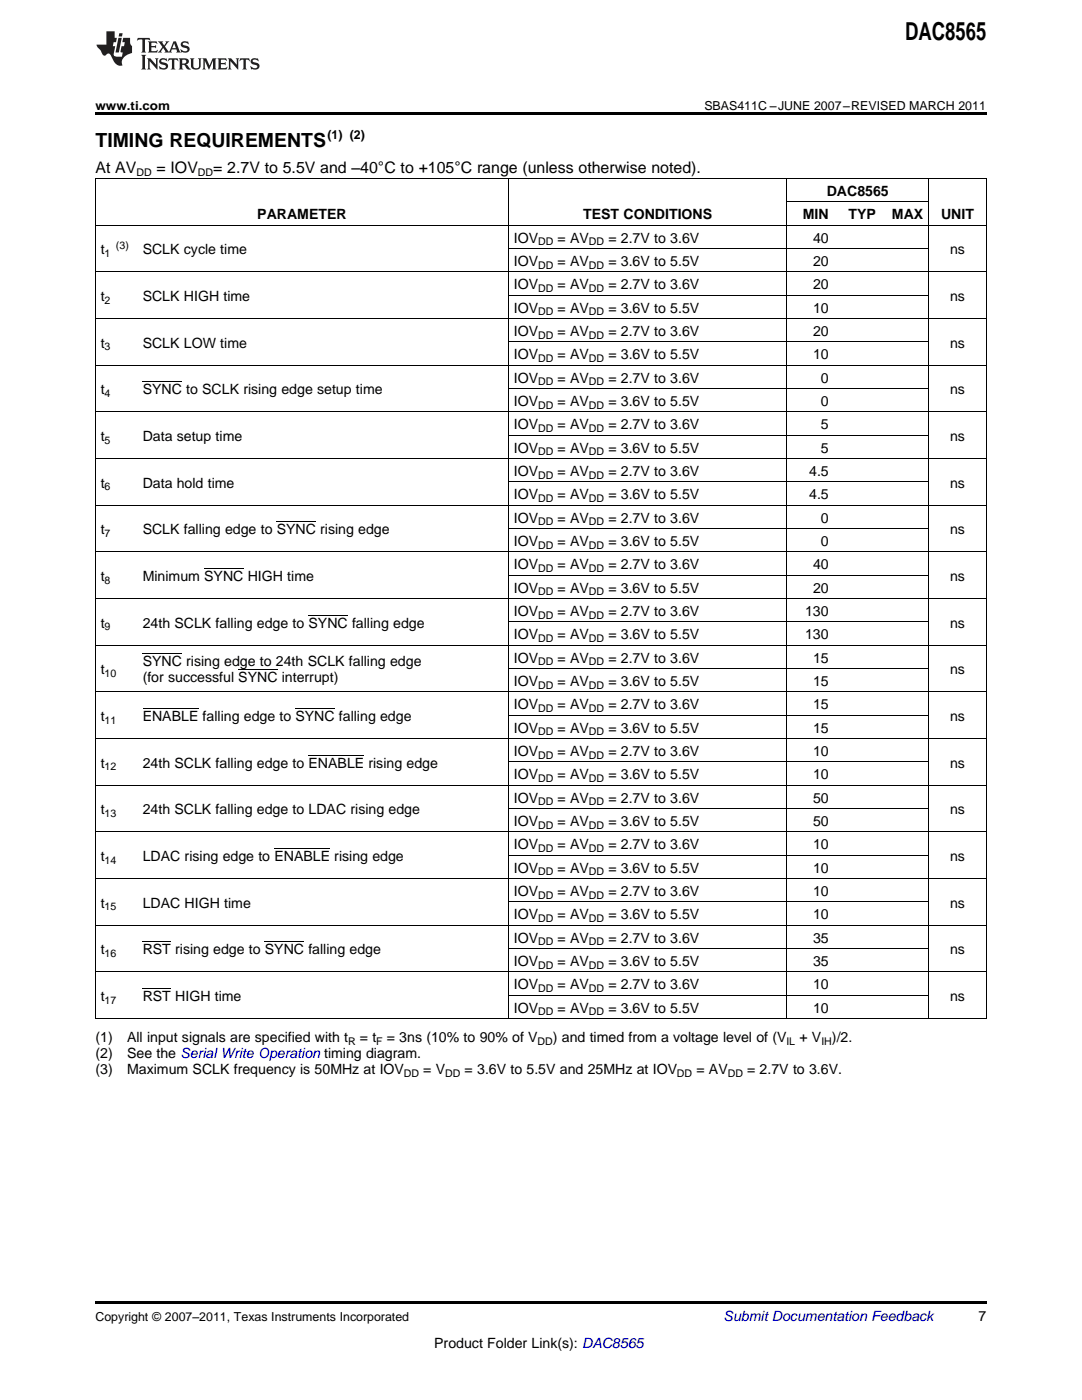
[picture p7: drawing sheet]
<svg xmlns="http://www.w3.org/2000/svg" width="216mm" height="279mm" viewBox="0 0 216 279" stroke-linecap="round" stroke-linejoin="round" font-family="sans-serif">
<defs><g id="words">
<text font-size="4.9" x="180.6" y="7.9">DAC8565</text>
<text font-size="3.9" x="19" y="29.3">TIMING REQUIREMENTS</text>
<g font-size="3.2">
<text x="19" y="34.4">At AV</text>
<text x="31.2" y="34.4">= IOV</text>
<text x="42.5" y="34.4">= 2.7V to 5.5V and –40°C to +105°C range (unless otherwise noted).</text>
</g>
<g font-size="2.8">
<text x="165" y="39.1">DAC8565</text>
<text x="51.3" y="43.7">PARAMETER</text>
<text x="116.3" y="43.7">TEST CONDITIONS</text>
<text x="160.2" y="43.7">MIN</text>
<text x="169.3" y="43.7">TYP</text>
<text x="178" y="43.7">MAX</text>
<text x="187.8" y="43.7">UNIT</text>
<text x="20.1" y="50.7">t</text>
<text x="28.5" y="50.7">SCLK cycle time</text>
<text x="102.6" y="48.4">IOV</text>
<text x="102.6" y="53.1">IOV</text>
<text x="111.3" y="48.4">= AV</text>
<text x="111.3" y="53.1">= AV</text>
<text x="121.4" y="48.4">= 2.7V to 3.6V</text>
<text x="121.4" y="53.1">= 3.6V to 5.5V</text>
<text x="162.2" y="48.4">40</text>
<text x="162.2" y="53.1">20</text>
<text x="189.6" y="50.7">ns</text>
<text x="102.6" y="57.7">IOV</text>
<text x="111.3" y="57.7">= AV</text>
<text x="121.4" y="57.7">= 2.7V to 3.6V</text>
<text x="162.2" y="57.7">20</text>
<text x="20.1" y="60">t</text>
<text x="28.5" y="60">SCLK HIGH time</text>
<text x="102.6" y="62.4">IOV</text>
<text x="111.3" y="62.4">= AV</text>
<text x="121.4" y="62.4">= 3.6V to 5.5V</text>
<text x="162.2" y="62.4">10</text>
<text x="189.6" y="60">ns</text>
<text x="20.1" y="69.4">t</text>
<text x="28.5" y="69.4">SCLK LOW time</text>
<text x="102.6" y="67">IOV</text>
<text x="102.6" y="71.7">IOV</text>
<text x="111.3" y="67">= AV</text>
<text x="111.3" y="71.7">= AV</text>
<text x="121.4" y="67">= 2.7V to 3.6V</text>
<text x="121.4" y="71.7">= 3.6V to 5.5V</text>
<text x="162.2" y="67">20</text>
<text x="162.2" y="71.7">10</text>
<text x="189.6" y="69.4">ns</text>
<text x="102.6" y="76.3">IOV</text>
<text x="111.3" y="76.3">= AV</text>
<text x="121.4" y="76.3">= 2.7V to 3.6V</text>
<text x="163.8" y="76.3">0</text>
<text x="20.1" y="78.7">t</text>
<text x="28.5" y="78.7">SYNC to SCLK rising edge setup time</text>
<text x="102.6" y="81">IOV</text>
<text x="111.3" y="81">= AV</text>
<text x="121.4" y="81">= 3.6V to 5.5V</text>
<text x="163.8" y="81">0</text>
<text x="189.6" y="78.7">ns</text>
<text x="20.1" y="88">t</text>
<text x="28.5" y="88">Data setup time</text>
<text x="102.6" y="85.7">IOV</text>
<text x="111.3" y="85.7">= AV</text>
<text x="121.4" y="85.7">= 2.7V to 3.6V</text>
<text x="163.8" y="85.7">5</text>
<text x="189.6" y="88">ns</text>
<text x="102.6" y="90.3">IOV</text>
<text x="102.6" y="95">IOV</text>
<text x="111.3" y="90.3">= AV</text>
<text x="111.3" y="95">= AV</text>
<text x="121.4" y="90.3">= 3.6V to 5.5V</text>
<text x="121.4" y="95">= 2.7V to 3.6V</text>
<text x="161.5" y="95">4.5</text>
<text x="163.8" y="90.3">5</text>
<text x="20.1" y="97.3">t</text>
<text x="28.5" y="97.3">Data hold time</text>
<text x="102.6" y="99.6">IOV</text>
<text x="111.3" y="99.6">= AV</text>
<text x="121.4" y="99.6">= 3.6V to 5.5V</text>
<text x="161.5" y="99.6">4.5</text>
<text x="189.6" y="97.3">ns</text>
<text x="20.1" y="106.6">t</text>
<text x="28.5" y="106.6">SCLK falling edge to SYNC rising edge</text>
<text x="102.6" y="104.3">IOV</text>
<text x="111.3" y="104.3">= AV</text>
<text x="121.4" y="104.3">= 2.7V to 3.6V</text>
<text x="163.8" y="104.3">0</text>
<text x="189.6" y="106.6">ns</text>
<text x="102.6" y="108.9">IOV</text>
<text x="102.6" y="113.6">IOV</text>
<text x="111.3" y="108.9">= AV</text>
<text x="111.3" y="113.6">= AV</text>
<text x="121.4" y="108.9">= 3.6V to 5.5V</text>
<text x="121.4" y="113.6">= 2.7V to 3.6V</text>
<text x="162.2" y="113.6">40</text>
<text x="163.8" y="108.9">0</text>
<text x="20.1" y="115.9">t</text>
<text x="28.5" y="115.9">Minimum SYNC HIGH time</text>
<text x="102.6" y="118.3">IOV</text>
<text x="111.3" y="118.3">= AV</text>
<text x="121.4" y="118.3">= 3.6V to 5.5V</text>
<text x="162.2" y="118.3">20</text>
<text x="189.6" y="115.9">ns</text>
<text x="20.1" y="125.2">t</text>
<text x="28.5" y="125.2">24th SCLK falling edge to SYNC falling edge</text>
<text x="102.6" y="122.9">IOV</text>
<text x="111.3" y="122.9">= AV</text>
<text x="121.4" y="122.9">= 2.7V to 3.6V</text>
<text x="160.7" y="122.9">130</text>
<text x="189.6" y="125.2">ns</text>
<text x="102.6" y="127.6">IOV</text>
<text x="111.3" y="127.6">= AV</text>
<text x="121.4" y="127.6">= 3.6V to 5.5V</text>
<text x="160.7" y="127.6">130</text>
<text x="20.1" y="134.5">t</text>
<text x="28.5" y="133">SYNC rising edge to 24th SCLK falling edge</text>
<text x="28.5" y="136.1">(for successful SYNC interrupt)</text>
<text x="102.6" y="132.2">IOV</text>
<text x="102.6" y="136.9">IOV</text>
<text x="111.3" y="132.2">= AV</text>
<text x="111.3" y="136.9">= AV</text>
<text x="121.4" y="132.2">= 2.7V to 3.6V</text>
<text x="121.4" y="136.9">= 3.6V to 5.5V</text>
<text x="162.2" y="132.2">15</text>
<text x="162.2" y="136.9">15</text>
<text x="189.6" y="134.5">ns</text>
<text x="20.1" y="143.9">t</text>
<text x="28.5" y="143.9">ENABLE falling edge to SYNC falling edge</text>
<text x="102.6" y="141.5">IOV</text>
<text x="111.3" y="141.5">= AV</text>
<text x="121.4" y="141.5">= 2.7V to 3.6V</text>
<text x="162.2" y="141.5">15</text>
<text x="189.6" y="143.9">ns</text>
<text x="102.6" y="146.2">IOV</text>
<text x="111.3" y="146.2">= AV</text>
<text x="121.4" y="146.2">= 3.6V to 5.5V</text>
<text x="162.2" y="146.2">15</text>
<text x="20.1" y="153.2">t</text>
<text x="28.5" y="153.2">24th SCLK falling edge to ENABLE rising edge</text>
<text x="102.6" y="150.8">IOV</text>
<text x="102.6" y="155.5">IOV</text>
<text x="111.3" y="150.8">= AV</text>
<text x="111.3" y="155.5">= AV</text>
<text x="121.4" y="150.8">= 2.7V to 3.6V</text>
<text x="121.4" y="155.5">= 3.6V to 5.5V</text>
<text x="162.2" y="150.8">10</text>
<text x="162.2" y="155.5">10</text>
<text x="189.6" y="153.2">ns</text>
<text x="102.6" y="160.2">IOV</text>
<text x="111.3" y="160.2">= AV</text>
<text x="121.4" y="160.2">= 2.7V to 3.6V</text>
<text x="162.2" y="160.2">50</text>
<text x="20.1" y="162.5">t</text>
<text x="28.5" y="162.5">24th SCLK falling edge to LDAC rising edge</text>
<text x="102.6" y="164.8">IOV</text>
<text x="111.3" y="164.8">= AV</text>
<text x="121.4" y="164.8">= 3.6V to 5.5V</text>
<text x="162.2" y="164.8">50</text>
<text x="189.6" y="162.5">ns</text>
<text x="20.1" y="171.8">t</text>
<text x="28.5" y="171.8">LDAC rising edge to ENABLE rising edge</text>
<text x="102.6" y="169.5">IOV</text>
<text x="111.3" y="169.5">= AV</text>
<text x="121.4" y="169.5">= 2.7V to 3.6V</text>
<text x="162.2" y="169.5">10</text>
<text x="189.6" y="171.8">ns</text>
<text x="102.6" y="174.1">IOV</text>
<text x="102.6" y="178.8">IOV</text>
<text x="111.3" y="174.1">= AV</text>
<text x="111.3" y="178.8">= AV</text>
<text x="121.4" y="174.1">= 3.6V to 5.5V</text>
<text x="121.4" y="178.8">= 2.7V to 3.6V</text>
<text x="162.2" y="174.1">10</text>
<text x="162.2" y="178.8">10</text>
<text x="20.1" y="181.1">t</text>
<text x="28.5" y="181.1">LDAC HIGH time</text>
<text x="102.6" y="183.4">IOV</text>
<text x="111.3" y="183.4">= AV</text>
<text x="121.4" y="183.4">= 3.6V to 5.5V</text>
<text x="162.2" y="183.4">10</text>
<text x="189.6" y="181.1">ns</text>
<text x="20.1" y="190.4">t</text>
<text x="28.5" y="190.4">RST rising edge to SYNC falling edge</text>
<text x="102.6" y="188.1">IOV</text>
<text x="111.3" y="188.1">= AV</text>
<text x="121.4" y="188.1">= 2.7V to 3.6V</text>
<text x="162.2" y="188.1">35</text>
<text x="189.6" y="190.4">ns</text>
<text x="102.6" y="192.8">IOV</text>
<text x="102.6" y="197.4">IOV</text>
<text x="111.3" y="192.8">= AV</text>
<text x="111.3" y="197.4">= AV</text>
<text x="121.4" y="192.8">= 3.6V to 5.5V</text>
<text x="121.4" y="197.4">= 2.7V to 3.6V</text>
<text x="162.2" y="192.8">35</text>
<text x="162.2" y="197.4">10</text>
<text x="20.1" y="199.7">t</text>
<text x="28.5" y="199.7">RST HIGH time</text>
<text x="102.6" y="202.1">IOV</text>
<text x="111.3" y="202.1">= AV</text>
<text x="121.4" y="202.1">= 3.6V to 5.5V</text>
<text x="162.2" y="202.1">10</text>
<text x="189.6" y="199.7">ns</text>
<text x="19" y="207.9">(1)</text>
<text x="25.4" y="207.9">All input signals are specified with t</text>
<text x="71.8" y="207.9">= t</text>
<text x="77.2" y="207.9">= 3ns (10% to 90% of V</text>
<text x="110.3" y="207.9">) and timed from a voltage level of (V</text>
<text x="159.5" y="207.9">+ V</text>
<text x="166" y="207.9">)/2.</text>
<text x="19" y="211.1">(2)</text>
<text x="19" y="214.3">(3)</text>
<text x="25.4" y="211.1">See the Serial Write Operation timing diagram.</text>
<text x="25.4" y="214.3">Maximum SCLK frequency is 50MHz at IOV</text>
<text x="84.5" y="214.3">= V</text>
<text x="92.7" y="214.3">= 3.6V to 5.5V and 25MHz at IOV</text>
<text x="139" y="214.3">= AV</text>
<text x="149.1" y="214.3">= 2.7V to 3.6V.</text>
<text x="195.3" y="263.6">7</text>
<text x="86.6" y="269">Product Folder Link(s): DAC8565</text>
</g>
<text font-size="2.8" fill="#0000c8" x="144.4" y="263.6">Submit Documentation Feedback</text>
<g font-size="2.5">
<text x="19" y="21.9">www.ti.com</text>
<text x="140.5" y="21.9">SBAS411C –JUNE 2007–REVISED MARCH 2011</text>
<text x="65.3" y="27.7">(1) (2)</text>
<text x="19" y="263.6">Copyright © 2007–2011, Texas Instruments Incorporated</text>
</g>
<g font-size="2.1">
<text x="27.2" y="35.1">DD</text>
<text x="39.5" y="35.1">DD</text>
<text x="20.9" y="51.3">1</text>
<text x="23.1" y="49.6">(3)</text>
<text x="107.4" y="49">DD</text>
<text x="107.4" y="53.6">DD</text>
<text x="117.5" y="49">DD</text>
<text x="117.5" y="53.6">DD</text>
<text x="107.4" y="58.3">DD</text>
<text x="117.5" y="58.3">DD</text>
<text x="20.9" y="60.6">2</text>
<text x="107.4" y="62.9">DD</text>
<text x="117.5" y="62.9">DD</text>
<text x="20.9" y="69.9">3</text>
<text x="107.4" y="67.6">DD</text>
<text x="117.5" y="67.6">DD</text>
<text x="107.4" y="72.2">DD</text>
<text x="107.4" y="76.9">DD</text>
<text x="117.5" y="72.2">DD</text>
<text x="117.5" y="76.9">DD</text>
<text x="20.9" y="79.2">4</text>
<text x="107.4" y="81.6">DD</text>
<text x="117.5" y="81.6">DD</text>
<text x="20.9" y="88.5">5</text>
<text x="107.4" y="86.2">DD</text>
<text x="117.5" y="86.2">DD</text>
<text x="107.4" y="90.9">DD</text>
<text x="107.4" y="95.5">DD</text>
<text x="117.5" y="90.9">DD</text>
<text x="117.5" y="95.5">DD</text>
<text x="20.9" y="97.9">6</text>
<text x="107.4" y="100.2">DD</text>
<text x="117.5" y="100.2">DD</text>
<text x="20.9" y="107.2">7</text>
<text x="107.4" y="104.8">DD</text>
<text x="117.5" y="104.8">DD</text>
<text x="107.4" y="109.5">DD</text>
<text x="117.5" y="109.5">DD</text>
<text x="20.9" y="116.5">8</text>
<text x="107.4" y="114.2">DD</text>
<text x="107.4" y="118.8">DD</text>
<text x="117.5" y="114.2">DD</text>
<text x="117.5" y="118.8">DD</text>
<text x="20.9" y="125.8">9</text>
<text x="107.4" y="123.5">DD</text>
<text x="117.5" y="123.5">DD</text>
<text x="107.4" y="128.1">DD</text>
<text x="117.5" y="128.1">DD</text>
<text x="20.9" y="135.1">10</text>
<text x="107.4" y="132.8">DD</text>
<text x="107.4" y="137.4">DD</text>
<text x="117.5" y="132.8">DD</text>
<text x="117.5" y="137.4">DD</text>
<text x="107.4" y="142.1">DD</text>
<text x="117.5" y="142.1">DD</text>
<text x="20.9" y="144.4">11</text>
<text x="107.4" y="146.8">DD</text>
<text x="117.5" y="146.8">DD</text>
<text x="20.9" y="153.7">12</text>
<text x="107.4" y="151.4">DD</text>
<text x="117.5" y="151.4">DD</text>
<text x="107.4" y="156.1">DD</text>
<text x="107.4" y="160.7">DD</text>
<text x="117.5" y="156.1">DD</text>
<text x="117.5" y="160.7">DD</text>
<text x="20.9" y="163.1">13</text>
<text x="107.4" y="165.4">DD</text>
<text x="117.5" y="165.4">DD</text>
<text x="20.9" y="172.4">14</text>
<text x="107.4" y="170">DD</text>
<text x="117.5" y="170">DD</text>
<text x="107.4" y="174.7">DD</text>
<text x="107.4" y="179.4">DD</text>
<text x="117.5" y="174.7">DD</text>
<text x="117.5" y="179.4">DD</text>
<text x="20.9" y="181.7">15</text>
<text x="107.4" y="184">DD</text>
<text x="117.5" y="184">DD</text>
<text x="20.9" y="191">16</text>
<text x="107.4" y="188.7">DD</text>
<text x="117.5" y="188.7">DD</text>
<text x="107.4" y="193.3">DD</text>
<text x="107.4" y="198">DD</text>
<text x="117.5" y="193.3">DD</text>
<text x="117.5" y="198">DD</text>
<text x="20.9" y="200.3">17</text>
<text x="107.4" y="202.6">DD</text>
<text x="117.5" y="202.6">DD</text>
<text x="69.5" y="208.5">R</text>
<text x="75.1" y="208.5">F</text>
<text x="107.3" y="208.5">DD</text>
<text x="156.9" y="208.5">IL</text>
<text x="163.9" y="208.5">IH</text>
<text x="80.6" y="214.8">DD</text>
<text x="88.8" y="214.8">DD</text>
<text x="135.1" y="214.8">DD</text>
<text x="145.2" y="214.8">DD</text>
</g>
</g></defs>
<g fill="#231f20">
<path d="M27.5 7.6l-.1 .5 .4-.2h.6v.1v2.1l-.2 .4h1l-.3-.4v-2.1l.1-.1h.5l.5 .2-.2-.5zM29.5 8.3l.2 .3v1.5l-.2 .4h1.8l.2-.6a1.04 1.04 0 0 1-1.3 .2v-.7h.6l.3 .2v-.6l-.3 .2h-.6v-.6l.8-.1 .4 .3-.2-.5zM31.5 8.3l.9 1.1-.9 1.1h.8l-.2-.2 .5-.7 .4 .7-.2 .2h1.5l-.1-.2 .1-.4h.9l.1 .4-.2 .2h1l-.3-.3-.7-1.9h-.5l-.9 2-.8-1 .9-1h-.8l.1 .3-.3 .5-.4-.6 .2-.2zM34.7 8.6l.4 1h-.7zM36.3 8.4a.63 .63 0 0 0-.2 .7 .63 .63 0 0 0 .6 .4l.6 .2 .1 .2a.75 .75 0 0 1-.7 .4 .75 .75 0 0 1-.6-.5l.1 .7 .1-.1a1.11 1.11 0 0 0 1.5-.6 1.13 1.13 0 0 0-1.2-.8l-.1-.4a1.04 1.04 0 0 1 1.2 .2l-.2-.5-.1 .1-.5-.2zM28.2 10.9l.2 .4v2.2l-.2 .4h1l-.3-.4v-2.2l.3-.4zM29.3 11.6l.3 .4v1.5l-.3 .4h.8l-.2-.4v-1.3l1.5 1.7v-1.9l.2-.4h-.7l.2 .4v.9l-1.1-1.3zM32 11.8a.62 .62 0 0 0-.2 .7 .62 .62 0 0 0 .6 .4l.6 .1 .1 .3a.76 .76 0 0 1-.7 .3 .76 .76 0 0 1-.6-.4l.1 .7 .1-.1a1.11 1.11 0 0 0 1.5-.6 1.13 1.13 0 0 0-1.2-.8l-.1-.4a1.04 1.04 0 0 1 1.2 .2l-.2-.6-.1 .1-.5-.1zM33.7 11.6l-.2 .6a.61 .61 0 0 1 .8-.3v1.6l-.2 .4h.9l-.2-.4v-1.6a.63 .63 0 0 1 .8 .3l-.2-.6zM35.6 11.6l.3 .4v1.5l-.3 .4h1l-.2-.2v-.8l.5 .2a.76 .76 0 0 0 1.2 .7l-1-1a.58 .58 0 0 0 .6-.5 .58 .58 0 0 0-.5-.6zM36.4 11.9h.1a.45 .45 0 0 1 .5 .1 .45 .45 0 0 1 .1 .5l-.7 .2zM37.9 11.6l.2 .2a2.17 2.17 0 0 0 .3 1.9 .99 .99 0 0 0 1.6-.6v-1.1l.2-.4h-.7l.2 .2a1.92 1.92 0 0 1-.2 1.8 .6 .6 0 0 1-.9-.5v-1.1l.2-.4zM40.4 11.6l.2 .4v1.5l-.2 .4h.7l-.2-.4v-1.4l.8 1.8 .8-1.8v1.4l-.2 .4h.9l-.2-.4v-1.5l.2-.4h-.8l-.6 1.5-.6-1.5zM43.4 11.6l.2 .4v1.5l-.2 .4h1.8l.2-.6a1.04 1.04 0 0 1-1.3 .1v-.6h.5l.4 .2v-.6l-.4 .2h-.5v-.7h.8l.3 .3-.1-.6zM45.5 11.6l.2 .4v1.5l-.2 .4h.7l-.2-.4v-1.3l1.5 1.7v-1.9l.2-.4h-.7l.2 .4v.9l-1.1-1.3zM47.9 11.6l-.1 .6a.61 .61 0 0 1 .8-.3v1.6l-.3 .4h1l-.3-.4 .1-1.6a.63 .63 0 0 1 .7 .3l-.1-.6zM50.2 11.8a.62 .62 0 0 0-.2 .7 .62 .62 0 0 0 .6 .4l.6 .1 .2 .3a.76 .76 0 0 1-.8 .3 .76 .76 0 0 1-.6-.4l.1 .7 .2-.1a1.11 1.11 0 0 0 1.5-.6 1.13 1.13 0 0 0-1.3-.8l-.1-.4a1.04 1.04 0 0 1 1.2 .2l-.1-.6-.2 .1-.5-.1z"/>
<path d="M21.2 6.3v2.6h-1.9l.1 .4 .7 .9a.91 .91 0 0 0 1 .8 .56 .56 0 0 1 .5-.3 .56 .56 0 0 1 .5 .3l.4 .8a1.53 1.53 0 0 0 1.9 1.2 1.54 1.54 0 0 1 1-2.1l.9-.3v-1.4a1.52 1.52 0 0 1-.3-1.6h-1.4l-.2 .8h.5l-.2 .8h-.4l-.2 1v.2l.4 .1-.2 .8a1.93 1.93 0 0 1-1.6-.3l.3-1.8h-.5l.2-.8h.4l.2-.8h-.4v-1.3zM23.6 7.6l-.6 2.9h.7l.6-2.9zM23.8 6.6l-.1 .7h.6l.2-.7z"/>
</g>
<path d="M19 22.5h177.8v.5h-177.8zM19 259.7h177.8v.5h-177.8z" fill="#000"/>
<g fill="none" stroke="#000" stroke-width=".2">
<path d="M19 35.6h177.8M19.1 35.7v167.6M101.4 35.7v167.6M157 35.7v167.6M185.3 35.7v167.6M196.8 35.7v167.6M19 54.3h177.8M19 45h177.8M101.5 58.9h83.8M101.5 49.6h83.8M157 40.3h28.3M19 72.9h177.8"/>
<path d="M19 63.6h177.8M28.5 76.2h7.8M101.5 77.6h83.8M101.5 68.2h83.8M19 91.5h177.8M19 82.2h177.8M101.5 96.2h83.8M101.5 86.9h83.8M19 119.5h177.8M19 110.2h177.8M19 100.8h177.8M40.7 113.4h7.9"/>
<path d="M55.2 104.1h7.8M101.5 114.8h83.8M101.5 105.5h83.8M19 138.1h177.8M19 128.8h177.8M28.5 130.5h7.8M47.6 133.6h7.8M61.6 122.7h7.8M101.5 133.4h83.8M101.5 124.1h83.8M19 156.7h177.8M19 147.4h177.8"/>
<path d="M28.5 141.4h11.1M58.9 141.4h7.9M61.6 150.7h11.1M101.5 152.1h83.8M101.5 142.8h83.8M19 175.3h177.8M19 166h177.8M54.8 169.3h11.1M101.5 170.7h83.8M101.5 161.4h83.8M19 194h177.8M19 184.7h177.8"/>
<path d="M28.5 197.3h5.6M28.5 187.9h5.6M52.8 187.9h7.9M101.5 198.6h83.8M101.5 189.3h83.8M101.5 180h83.8M19 203.3h177.8"/>
</g>
<use href="#words"/>
</svg>
